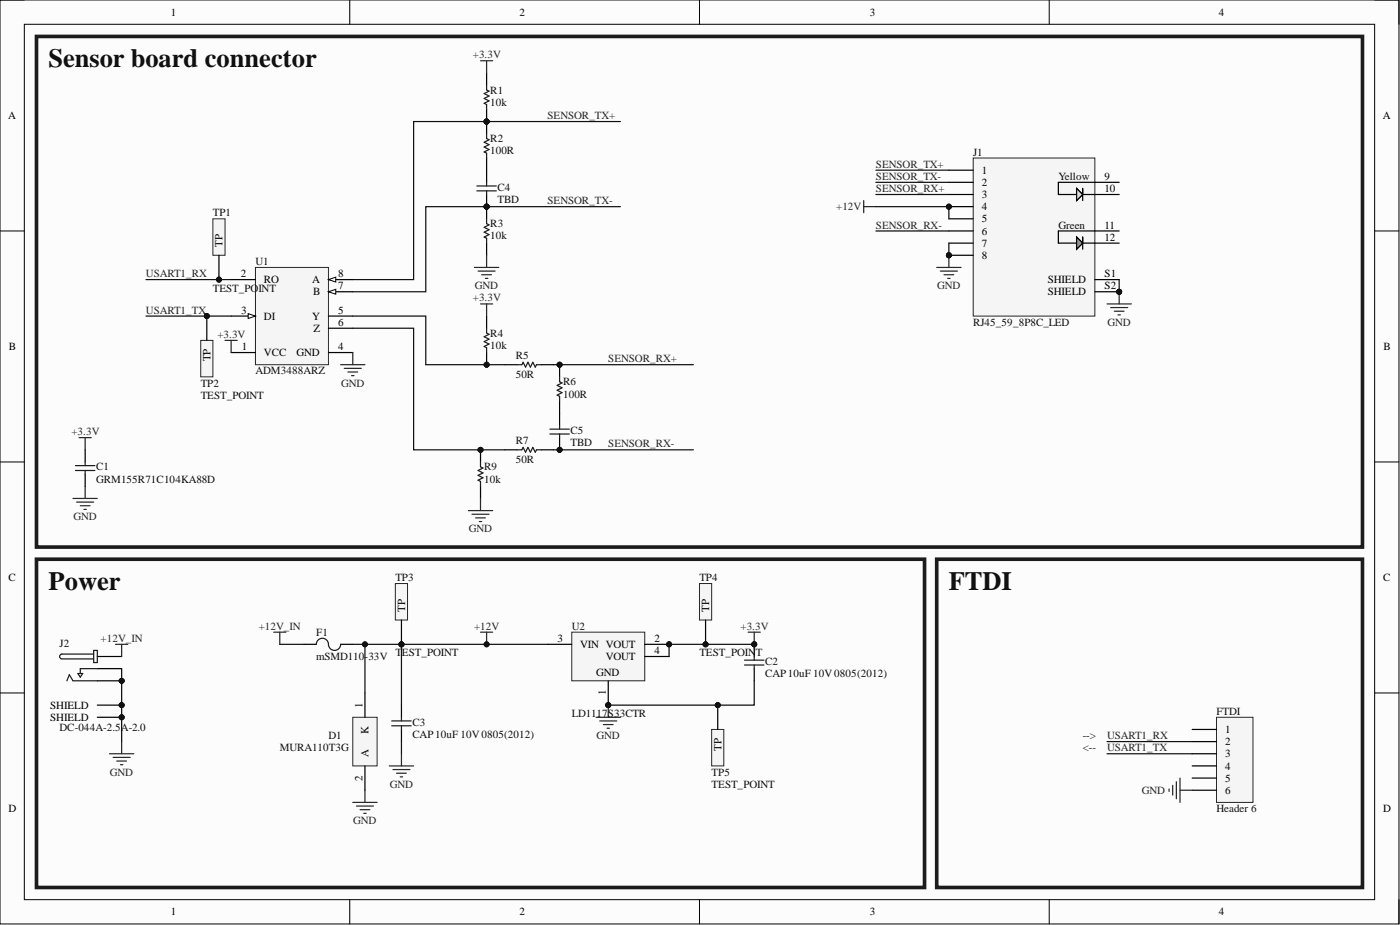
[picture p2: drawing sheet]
<svg xmlns="http://www.w3.org/2000/svg" width="292mm" height="193mm" viewBox="0 0 292 193" stroke-linecap="round" stroke-linejoin="round" font-family="sans-serif">
<defs><g id="words">
<g font-size="5.5" fill="#0e0e0e">
<text x="10.2" y="14">Sensor board connector</text>
<text x="10.2" y="123.1">Power</text>
<text x="198" y="123.1">FTDI</text>
</g>
<g font-size="2.3">
<text x="35.6" y="3.3">1</text>
<text x="108.4" y="3.3">2</text>
<text x="181.5" y="3.3">3</text>
<text x="254.3" y="3.3">4</text>
<text x="1.7" y="24.8">A</text>
<text x="288.5" y="24.8">A</text>
<text x="204.8" y="36.3">1</text>
<text x="204.8" y="38.8">2</text>
<text x="204.8" y="41.3">3</text>
<text x="230.5" y="40.1">10</text>
<text x="230.5" y="37.5">9</text>
<text x="204.8" y="43.9">4</text>
<text x="204.8" y="46.4">5</text>
<text x="230.5" y="47.7">11</text>
<text x="46.4" y="51.5" transform="rotate(-90 46.4 51.5)">TP</text>
<text x="204.8" y="48.9">6</text>
<text x="204.8" y="51.5">7</text>
<text x="230.5" y="50.2">12</text>
<text x="50.3" y="57.8">2</text>
<text x="55.1" y="59.1">RO</text>
<text x="65.1" y="59.1">A</text>
<text x="70.6" y="57.8">8</text>
<text x="204.8" y="54">8</text>
<text x="218.6" y="59.1">SHIELD</text>
<text x="230.5" y="57.8">S1</text>
<text x="50.3" y="65.4">3</text>
<text x="65.3" y="61.6">B</text>
<text x="70.6" y="65.4">5</text>
<text x="70.6" y="60.4">7</text>
<text x="218.6" y="61.6">SHIELD</text>
<text x="230.5" y="60.4">S2</text>
<text x="55.1" y="66.7">DI</text>
<text x="65.1" y="66.7">Y</text>
<text x="65.4" y="69.2">Z</text>
<text x="70.6" y="68">6</text>
<text x="1.9" y="73">B</text>
<text x="43.9" y="75.4" transform="rotate(-90 43.9 75.4)">TP</text>
<text x="50.4" y="73">1</text>
<text x="55.1" y="74.3">VCC</text>
<text x="61.8" y="74.3">GND</text>
<text x="70.6" y="73">4</text>
<text x="288.7" y="73">B</text>
<text x="1.8" y="121.2">C</text>
<text x="288.6" y="121.2">C</text>
<text x="84.5" y="127.6" transform="rotate(-90 84.5 127.6)">TP</text>
<text x="148" y="127.6" transform="rotate(-90 148 127.6)">TP</text>
<text x="116.3" y="133.9">3</text>
<text x="121.1" y="135.2">VIN VOUT</text>
<text x="126.4" y="137.7">VOUT</text>
<text x="136.6" y="133.9">2</text>
<text x="136.6" y="136.4">4</text>
<text x="124.4" y="141">GND</text>
<text x="10.5" y="147.9">SHIELD</text>
<text x="75.6" y="147.6" transform="rotate(-90 75.6 147.6)">1</text>
<text x="126.4" y="144.9" transform="rotate(-90 126.4 144.9)">1</text>
<text x="10.5" y="150.4">SHIELD</text>
<text x="76.9" y="153.1" transform="rotate(-90 76.9 153.1)">K</text>
<text x="255.6" y="152.9">1</text>
<text x="255.6" y="155.5">2</text>
<text x="76.9" y="158" transform="rotate(-90 76.9 158)">A</text>
<text x="150.5" y="156.6" transform="rotate(-90 150.5 156.6)">TP</text>
<text x="255.6" y="158">3</text>
<text x="255.6" y="160.5">4</text>
<text x="75.6" y="162.8" transform="rotate(-90 75.6 162.8)">2</text>
<text x="255.6" y="163.1">5</text>
<text x="255.6" y="165.6">6</text>
<text x="1.8" y="169.4">D</text>
<text x="288.6" y="169.4">D</text>
<text x="35.6" y="191">1</text>
<text x="108.4" y="191">2</text>
<text x="181.5" y="191">3</text>
<text x="254.3" y="191">4</text>
</g>
<g font-size="2.3" fill="#262626">
<text x="98.6" y="12.2">+3.3V</text>
<text x="114.2" y="24.8">SENSOR_TX+</text>
<text x="182.7" y="35">SENSOR_TX+</text>
<text x="182.7" y="37.5">SENSOR_TX-</text>
<text x="182.7" y="40.1">SENSOR_RX+</text>
<text x="114.2" y="42.6">SENSOR_TX-</text>
<text x="174.5" y="43.9">+12V</text>
<text x="182.7" y="47.7">SENSOR_RX-</text>
<text x="30.5" y="57.8">USART1_RX</text>
<text x="30.5" y="65.4">USART1_TX</text>
<text x="98.6" y="62.9">+3.3V</text>
<text x="99.1" y="60.4">GND</text>
<text x="195.5" y="60.4">GND</text>
<text x="45.3" y="70.5">+3.3V</text>
<text x="231.1" y="68">GND</text>
<text x="126.9" y="75.6">SENSOR_RX+</text>
<text x="71.2" y="80.6">GND</text>
<text x="14.9" y="90.8">+3.3V</text>
<text x="126.9" y="93.3">SENSOR_RX-</text>
<text x="15.3" y="108.5">GND</text>
<text x="97.8" y="111.1">GND</text>
<text x="54" y="131.4">+12V_IN</text>
<text x="98.9" y="131.4">+12V</text>
<text x="154.5" y="131.4">+3.3V</text>
<text x="21" y="133.9">+12V_IN</text>
<text x="124.5" y="154.2">GND</text>
<text x="231" y="154.2">USART1_RX</text>
<text x="22.9" y="161.8">GND</text>
<text x="231" y="156.7">USART1_TX</text>
<text x="81.3" y="164.3">GND</text>
<text x="238.2" y="165.6">GND</text>
<text x="73.7" y="172">GND</text>
</g>
<g font-size="2.3" fill="#0e0e0e">
<text x="102.3" y="19.5">R1</text>
<text x="102.3" y="22.1">10k</text>
<text x="102.3" y="29.7">R2</text>
<text x="102.3" y="32.2">100R</text>
<text x="203.1" y="32.5">J1</text>
<text x="103.8" y="39.8">C4</text>
<text x="220.8" y="37.5">Yellow</text>
<text x="44.4" y="45.1">TP1</text>
<text x="102.3" y="47.4">R3</text>
<text x="103.8" y="42.3">TBD</text>
<text x="220.8" y="47.7">Green</text>
<text x="102.3" y="50">10k</text>
<text x="53.3" y="55.3">U1</text>
<text x="44.4" y="60.9">TEST_PO</text>
<text x="53.9" y="60.9">INT</text>
<text x="102.3" y="70.2">R4</text>
<text x="203.1" y="68">RJ45_59_8P8C_LED</text>
<text x="102.3" y="72.8">10k</text>
<text x="107.6" y="74.8">R5</text>
<text x="41.9" y="80.6">TP2</text>
<text x="41.9" y="83.2">TEST_POINT</text>
<text x="53.3" y="78.1">ADM3488ARZ</text>
<text x="107.6" y="78.9">50R</text>
<text x="117.5" y="80.4">R6</text>
<text x="117.5" y="82.9">100R</text>
<text x="107.6" y="92.6">R7</text>
<text x="119" y="90.5">C5</text>
<text x="119" y="93.1">TBD</text>
<text x="20.1" y="98.1">C1</text>
<text x="20.1" y="100.7">GRM155R71C104KA88D</text>
<text x="101" y="98.1">R9</text>
<text x="101" y="100.7">10k</text>
<text x="107.6" y="96.6">50R</text>
<text x="82.5" y="121.2">TP3</text>
<text x="145.9" y="121.2">TP4</text>
<text x="119.3" y="131.4">U2</text>
<text x="12.4" y="134.9">J2</text>
<text x="66" y="132.6">F1</text>
<text x="66" y="137.7">mSMD110-33V</text>
<text x="82.5" y="137">T</text>
<text x="83.8" y="137">EST_POINT</text>
<text x="145.9" y="137">TEST_POIN</text>
<text x="157.7" y="137">T</text>
<text x="159.6" y="138.7">C2</text>
<text x="159.6" y="141.3">CAP10uF 10V0805(2012)</text>
<text x="119.3" y="149.6">LD1117S33CTR</text>
<text x="253.8" y="149.1">FTDI</text>
<text x="12.4" y="152.4">DC-044A-2.5A-2.0</text>
<text x="68.5" y="154.2">D1</text>
<text x="86" y="151.4">C3</text>
<text x="86" y="153.9">CAP10uF 10V0805(2012)</text>
<text x="225.9" y="154.2">--&gt;</text>
<text x="58.4" y="156.7">MURA110T3G</text>
<text x="148.5" y="161.8">TP5</text>
<text x="225.9" y="156.7">&lt;--</text>
<text x="148.5" y="164.3">TEST_POINT</text>
<text x="253.8" y="169.4">Header 6</text>
</g>
</g></defs>
<path d="M0 0h291.9v192.8h-291.9z" fill-rule="evenodd" fill="#fcfcfc"/>
<path d="M0 0h291.9v192.8h-291.9z" fill="none" stroke="#000" stroke-width=".21"/>
<path d="M5.1 5.1h281.7v182.6h-281.7z" fill-rule="evenodd" fill="#fcfcfc"/>
<g fill="none" stroke="#000" stroke-width=".21">
<path d="M0 0h5.1M73 0v5.1M145.9 0v5.1M218.9 0v5.1M286.8 0h5.1v5.1M5.1 5.1h281.7v182.6h-281.7zM0 48.2h5.1M286.8 48.2h5.1M0 96.4h5.1M286.8 96.4h5.1M0 144.6h5.1M286.8 144.6h5.1"/>
<path d="M73 187.7v5.1M145.9 187.7v5.1M218.9 187.7v5.1M291.9 187.7v5.1"/>
</g>
<path d="M7.6 7.6h276.7v106.5h-276.7z" fill="none" stroke="#1c1c1c" stroke-width=".76"/>
<path d="M195.4 55.8h5.1M196.2 56.6h3.6M197 57.3h2M197.7 58.1h.5M198 53.3v2.5" fill="none" stroke="#262626" stroke-width=".25"/>
<circle cx="198" cy="53.3" r=".51" fill="#0e0e0e"/>
<circle cx="198" cy="53.3" r=".51" fill="none" stroke="#0e0e0e" stroke-width=".21"/>
<circle cx="233.5" cy="60.9" r=".51" fill="#0e0e0e"/>
<circle cx="233.5" cy="60.9" r=".51" fill="none" stroke="#0e0e0e" stroke-width=".21"/>
<circle cx="198" cy="43.1" r=".51" fill="#0e0e0e"/>
<circle cx="198" cy="43.1" r=".51" fill="none" stroke="#0e0e0e" stroke-width=".21"/>
<circle cx="198" cy="53.3" r=".51" fill="#0e0e0e"/>
<circle cx="198" cy="53.3" r=".51" fill="none" stroke="#0e0e0e" stroke-width=".21"/>
<path d="M203.1 33h25.3v32.9h-25.3z" fill-rule="evenodd" fill="#f5f5f5"/>
<path d="M203.1 33h25.3v32.9h-25.3z" fill="none" stroke="#262626" stroke-width=".21"/>
<path d="M224.6 39.3l1.3 1.3-1.3 1.2zM225.9 39.3v2.5M233.5 38h-12.7v2.6h3.8M224.6 49.5l1.3 1.2-1.3 1.3zM225.9 40.6h7.6M225.9 50.7h7.6M225.9 49.5v2.5M228.4 58.3h5.1M233.5 48.2h-12.7v2.5h3.8M228.4 60.9h5.1" fill="none" stroke="#000" stroke-width=".25"/>
<circle cx="233.5" cy="60.9" r=".51" fill="#0e0e0e"/>
<circle cx="233.5" cy="60.9" r=".51" fill="none" stroke="#0e0e0e" stroke-width=".21"/>
<path d="M198 35.5h5.1M198 38h5.1M198 40.6h5.1M198 43.1h5.1" fill="none" stroke="#000" stroke-width=".25"/>
<circle cx="198" cy="43.1" r=".51" fill="#0e0e0e"/>
<circle cx="198" cy="43.1" r=".51" fill="none" stroke="#0e0e0e" stroke-width=".21"/>
<path d="M198 45.6h5.1M198 48.2h5.1M198 50.7h5.1M198 53.3h5.1" fill="none" stroke="#000" stroke-width=".25"/>
<circle cx="198" cy="53.3" r=".51" fill="#0e0e0e"/>
<circle cx="198" cy="53.3" r=".51" fill="none" stroke="#0e0e0e" stroke-width=".21"/>
<path d="M224.6 39.3l1.3 1.3-1.3 1.2z" fill="#dadada"/>
<path d="M224.6 39.3l1.3 1.3-1.3 1.2z" fill="none" stroke="#000" stroke-width=".25"/>
<path d="M224.6 49.5l1.3 1.2-1.3 1.3z" fill="#969696"/>
<path d="M224.6 49.5l1.3 1.2-1.3 1.3z" fill="none" stroke="#000" stroke-width=".25"/>
<path d="M231 63.4h5M231.7 64.2h3.6M232.5 64.9h2M233.3 65.7h.5M233.5 60.9v2.5" fill="none" stroke="#262626" stroke-width=".25"/>
<circle cx="233.5" cy="60.9" r=".51" fill="#0e0e0e"/>
<circle cx="233.5" cy="60.9" r=".51" fill="none" stroke="#0e0e0e" stroke-width=".21"/>
<path d="M53.3 55.8h15.2v20.3h-15.2z" fill-rule="evenodd" fill="#f5f5f5"/>
<path d="M53.3 55.8h15.2v20.3h-15.2z" fill="none" stroke="#262626" stroke-width=".21"/>
<path d="M48.2 58.3h5.1M48.2 73.5h5.1M48.2 65.9h5.1" fill="none" stroke="#000" stroke-width=".25"/>
<path d="M51.8 65.4l1.5 .5-1.5 .5z" fill="#fbfbfb"/>
<path d="M51.8 65.4l1.5 .5-1.5 .5z" fill="none" stroke="#000" stroke-width=".21"/>
<path d="M68.5 73.5h5.1M68.5 65.9h5.1M68.5 68.5h5.1M68.5 60.9h5.1" fill="none" stroke="#000" stroke-width=".25"/>
<path d="M68.5 60.9l1.6-.5v1z" fill="#fbfbfb"/>
<path d="M68.5 60.9l1.6-.5v1z" fill="none" stroke="#000" stroke-width=".21"/>
<path d="M68.5 58.3h5.1" fill="none" stroke="#000" stroke-width=".25"/>
<path d="M68.5 58.3l1.6-.5v1z" fill="#fbfbfb"/>
<path d="M68.5 58.3l1.6-.5v1z" fill="none" stroke="#000" stroke-width=".21"/>
<path d="M47 71h2.5M48.2 71v2.5M71.1 76.1h5M71.8 76.8h3.6M72.6 77.6h2M73.4 78.4h.5M73.6 73.5v2.6" fill="none" stroke="#262626" stroke-width=".25"/>
<circle cx="43.1" cy="65.9" r=".51" fill="#0e0e0e"/>
<circle cx="43.1" cy="65.9" r=".51" fill="none" stroke="#0e0e0e" stroke-width=".21"/>
<path d="M41.9 71h2.5v7.6h-2.5z" fill-rule="evenodd" fill="#f5f5f5"/>
<path d="M41.9 71h2.5v7.6h-2.5z" fill="none" stroke="#262626" stroke-width=".21"/>
<path d="M43.1 65.9v5.1" fill="none" stroke="#000" stroke-width=".25"/>
<circle cx="43.1" cy="65.9" r=".51" fill="#0e0e0e"/>
<circle cx="43.1" cy="65.9" r=".51" fill="none" stroke="#0e0e0e" stroke-width=".21"/>
<circle cx="45.7" cy="58.3" r=".51" fill="#0e0e0e"/>
<circle cx="45.7" cy="58.3" r=".51" fill="none" stroke="#0e0e0e" stroke-width=".21"/>
<path d="M44.4 45.6h2.6v7.7h-2.6z" fill-rule="evenodd" fill="#f5f5f5"/>
<path d="M44.4 45.6h2.6v7.7h-2.6z" fill="none" stroke="#262626" stroke-width=".21"/>
<path d="M45.7 53.3v5" fill="none" stroke="#000" stroke-width=".25"/>
<circle cx="45.7" cy="58.3" r=".51" fill="#0e0e0e"/>
<circle cx="45.7" cy="58.3" r=".51" fill="none" stroke="#0e0e0e" stroke-width=".21"/>
<path d="M16.5 91.3h2.5M17.8 91.3v2.5M15.2 104h5.1M16 104.7h3.5M16.8 105.5h2M17.5 106.3h.5M17.8 101.4v2.6M124.4 149.6h5M125.1 150.4h3.6M125.9 151.2h2M126.7 151.9h.5M126.9 147.1v2.5" fill="none" stroke="#262626" stroke-width=".25"/>
<path d="M17.8 93.8v2.6M17.8 98.9v2.5" fill="none" stroke="#000" stroke-width=".25"/>
<path d="M15.7 97.1h4.1M15.7 98.1h4.1M17.8 96.4v.7M17.8 98.1v.8" fill="none" stroke="#1c1c1c" stroke-width=".25"/>
<circle cx="126.9" cy="147.1" r=".51" fill="#0e0e0e"/>
<circle cx="126.9" cy="147.1" r=".51" fill="none" stroke="#0e0e0e" stroke-width=".21"/>
<path d="M156.1 131.9h2.5M157.4 131.9v2.5" fill="none" stroke="#262626" stroke-width=".25"/>
<circle cx="157.4" cy="134.4" r=".51" fill="#0e0e0e"/>
<circle cx="157.4" cy="134.4" r=".51" fill="none" stroke="#0e0e0e" stroke-width=".21"/>
<circle cx="157.4" cy="134.4" r=".51" fill="#0e0e0e"/>
<circle cx="157.4" cy="134.4" r=".51" fill="none" stroke="#0e0e0e" stroke-width=".21"/>
<path d="M157.4 134.4v2.6M157.4 139.5v2.5" fill="none" stroke="#000" stroke-width=".25"/>
<circle cx="157.4" cy="134.4" r=".51" fill="#0e0e0e"/>
<circle cx="157.4" cy="134.4" r=".51" fill="none" stroke="#0e0e0e" stroke-width=".21"/>
<path d="M155.3 137.7h4.1M155.3 138.7h4.1M157.4 137v.7M157.4 138.7v.8" fill="none" stroke="#1c1c1c" stroke-width=".25"/>
<circle cx="126.9" cy="147.1" r=".51" fill="#0e0e0e"/>
<circle cx="126.9" cy="147.1" r=".51" fill="none" stroke="#0e0e0e" stroke-width=".21"/>
<circle cx="139.6" cy="134.4" r=".51" fill="#0e0e0e"/>
<circle cx="139.6" cy="134.4" r=".51" fill="none" stroke="#0e0e0e" stroke-width=".21"/>
<path d="M119.3 131.9h15.2v10.1h-15.2z" fill-rule="evenodd" fill="#f5f5f5"/>
<path d="M119.3 131.9h15.2v10.1h-15.2z" fill="none" stroke="#262626" stroke-width=".21"/>
<path d="M114.2 134.4h5.1M126.9 142v5.1" fill="none" stroke="#000" stroke-width=".25"/>
<circle cx="126.9" cy="147.1" r=".51" fill="#0e0e0e"/>
<circle cx="126.9" cy="147.1" r=".51" fill="none" stroke="#0e0e0e" stroke-width=".21"/>
<path d="M134.5 134.4h5.1" fill="none" stroke="#000" stroke-width=".25"/>
<circle cx="139.6" cy="134.4" r=".51" fill="#0e0e0e"/>
<circle cx="139.6" cy="134.4" r=".51" fill="none" stroke="#0e0e0e" stroke-width=".21"/>
<path d="M134.5 137h5.1" fill="none" stroke="#000" stroke-width=".25"/>
<path d="M81.2 159.8h5.1M83.8 157.2v2.6M73.6 167.4h5.1M74.4 168.2h3.5M75.1 168.9h2.1M75.9 169.7h.5M76.1 164.9v2.5M82 160.5h3.5M82.7 161.3h2.1M83.5 162.1h.5" fill="none" stroke="#262626" stroke-width=".25"/>
<path d="M73.6 149.6h5.1v10.2h-5.1z" fill-rule="evenodd" fill="#f5f5f5"/>
<path d="M73.6 149.6h5.1v10.2h-5.1z" fill="none" stroke="#262626" stroke-width=".21"/>
<path d="M63.5 134.4h2.5M71.1 134.4h2.5M76.1 144.6v5M76.1 159.8v5.1" fill="none" stroke="#000" stroke-width=".25"/>
<path d="M71.1 134.4a1.27 1.27 0 0 1-1.3 1.3 1.27 1.27 0 0 1-1.3-1.3 1.27 1.27 0 0 0-1.3-1.2 1.27 1.27 0 0 0-1.2 1.2" fill="none" stroke="#1c1c1c" stroke-width=".25"/>
<circle cx="147.2" cy="134.4" r=".51" fill="#0e0e0e"/>
<circle cx="147.2" cy="134.4" r=".51" fill="none" stroke="#0e0e0e" stroke-width=".21"/>
<path d="M145.9 121.7h2.6v7.6h-2.6z" fill-rule="evenodd" fill="#f5f5f5"/>
<path d="M145.9 121.7h2.6v7.6h-2.6z" fill="none" stroke="#262626" stroke-width=".21"/>
<path d="M147.2 129.3v5.1" fill="none" stroke="#000" stroke-width=".25"/>
<circle cx="147.2" cy="134.4" r=".51" fill="#0e0e0e"/>
<circle cx="147.2" cy="134.4" r=".51" fill="none" stroke="#0e0e0e" stroke-width=".21"/>
<circle cx="149.7" cy="147.1" r=".51" fill="#0e0e0e"/>
<circle cx="149.7" cy="147.1" r=".51" fill="none" stroke="#0e0e0e" stroke-width=".21"/>
<path d="M148.5 152.2h2.5v7.6h-2.5z" fill-rule="evenodd" fill="#f5f5f5"/>
<path d="M148.5 152.2h2.5v7.6h-2.5z" fill="none" stroke="#262626" stroke-width=".21"/>
<path d="M149.8 147.1v5.1" fill="none" stroke="#000" stroke-width=".25"/>
<circle cx="149.7" cy="147.1" r=".51" fill="#0e0e0e"/>
<circle cx="149.7" cy="147.1" r=".51" fill="none" stroke="#0e0e0e" stroke-width=".21"/>
<circle cx="83.8" cy="134.4" r=".51" fill="#0e0e0e"/>
<circle cx="83.8" cy="134.4" r=".51" fill="none" stroke="#0e0e0e" stroke-width=".21"/>
<path d="M82.5 121.7h2.5v7.6h-2.5z" fill-rule="evenodd" fill="#f5f5f5"/>
<path d="M82.5 121.7h2.5v7.6h-2.5z" fill="none" stroke="#262626" stroke-width=".21"/>
<path d="M83.8 129.3v5.1" fill="none" stroke="#000" stroke-width=".25"/>
<circle cx="83.8" cy="134.4" r=".51" fill="#0e0e0e"/>
<circle cx="83.8" cy="134.4" r=".51" fill="none" stroke="#0e0e0e" stroke-width=".21"/>
<path d="M253.8 149.6h7.6v17.8h-7.6z" fill-rule="evenodd" fill="#f5f5f5"/>
<path d="M253.8 149.6h7.6v17.8h-7.6z" fill="none" stroke="#262626" stroke-width=".21"/>
<path d="M248.7 152.2h5.1M248.7 154.7h5.1M248.7 157.2h5.1M248.7 159.8h5.1M248.7 162.3h5.1M248.7 164.9h5.1" fill="none" stroke="#000" stroke-width=".25"/>
<path d="M243.9 164.6v.5M244.7 163.8v2.1M245.4 163.1v3.5M246.2 162.3v5.1M246.2 164.9h2.5" fill="none" stroke="#262626" stroke-width=".25"/>
<circle cx="25.4" cy="142" r=".51" fill="#0e0e0e"/>
<circle cx="25.4" cy="142" r=".51" fill="none" stroke="#0e0e0e" stroke-width=".21"/>
<circle cx="25.4" cy="149.6" r=".51" fill="#0e0e0e"/>
<circle cx="25.4" cy="149.6" r=".51" fill="none" stroke="#0e0e0e" stroke-width=".21"/>
<circle cx="25.4" cy="147.1" r=".51" fill="#0e0e0e"/>
<circle cx="25.4" cy="147.1" r=".51" fill="none" stroke="#0e0e0e" stroke-width=".21"/>
<path d="M20.3 137h5.1M20.3 142h5.1" fill="none" stroke="#000" stroke-width=".25"/>
<circle cx="25.4" cy="142" r=".51" fill="#0e0e0e"/>
<circle cx="25.4" cy="142" r=".51" fill="none" stroke="#0e0e0e" stroke-width=".21"/>
<path d="M20.3 139.5h5.1M20.3 149.6h5.1" fill="none" stroke="#000" stroke-width=".25"/>
<circle cx="25.4" cy="149.6" r=".51" fill="#0e0e0e"/>
<circle cx="25.4" cy="149.6" r=".51" fill="none" stroke="#0e0e0e" stroke-width=".21"/>
<path d="M20.3 147.1h5.1" fill="none" stroke="#000" stroke-width=".25"/>
<circle cx="25.4" cy="147.1" r=".51" fill="#0e0e0e"/>
<circle cx="25.4" cy="147.1" r=".51" fill="none" stroke="#0e0e0e" stroke-width=".21"/>
<path d="M12.9 137.5h6.6M19.5 136.4h-6.6a.51 .51 0 0 0-.5 .5 .51 .51 0 0 0 .5 .6M19.5 135.7h.8v2.5h-.8zM20.3 139.5h-3.5v1M14 142l.5-1.2 .7 1.2h5.1M16.2 140.5h1.1l-.5 .8z" fill="none" stroke="#1c1c1c" stroke-width=".25"/>
<path d="M57.1 131.9h2.5M58.4 131.9v2.5M100.3 131.9h2.5M101.5 131.9v2.5M22.8 157.2h5.1M23.6 158h3.6M24.4 158.8h2M25.1 159.5h.5M25.4 154.7v2.5" fill="none" stroke="#262626" stroke-width=".25"/>
<circle cx="101.5" cy="134.4" r=".51" fill="#0e0e0e"/>
<circle cx="101.5" cy="134.4" r=".51" fill="none" stroke="#0e0e0e" stroke-width=".21"/>
<path d="M180.2 41.8v2.6M180.2 43.1h2.5M24.1 134.4h2.6M25.4 134.4v2.6" fill="none" stroke="#262626" stroke-width=".25"/>
<path d="M83.8 147.1v2.5M83.8 152.2v2.5" fill="none" stroke="#000" stroke-width=".25"/>
<path d="M81.7 150.4h4.1M81.7 151.4h4.1M83.8 149.6v.8M83.8 151.4v.8" fill="none" stroke="#1c1c1c" stroke-width=".25"/>
<path d="M7.6 116.7h185.3v68.4h-185.3zM195.4 116.7h88.9v68.4h-88.9z" fill="none" stroke="#1c1c1c" stroke-width=".76"/>
<circle cx="101.5" cy="76.1" r=".51" fill="#0e0e0e"/>
<circle cx="101.5" cy="76.1" r=".51" fill="none" stroke="#0e0e0e" stroke-width=".21"/>
<path d="M101.5 73.5v2.6" fill="none" stroke="#000" stroke-width=".25"/>
<circle cx="101.5" cy="76.1" r=".51" fill="#0e0e0e"/>
<circle cx="101.5" cy="76.1" r=".51" fill="none" stroke="#0e0e0e" stroke-width=".21"/>
<path d="M101.5 65.9v2.6" fill="none" stroke="#000" stroke-width=".25"/>
<path d="M101.5 68.5v1l.5 .2-1 .5 1 .6-1 .5 1 .5-1 .5 .5 .2v1" fill="none" stroke="#1c1c1c" stroke-width=".25"/>
<circle cx="100.3" cy="93.8" r=".51" fill="#0e0e0e"/>
<circle cx="100.3" cy="93.8" r=".51" fill="none" stroke="#0e0e0e" stroke-width=".21"/>
<path d="M100.3 93.8v2.6M100.3 101.4v2.6" fill="none" stroke="#000" stroke-width=".25"/>
<circle cx="100.3" cy="93.8" r=".51" fill="#0e0e0e"/>
<circle cx="100.3" cy="93.8" r=".51" fill="none" stroke="#0e0e0e" stroke-width=".21"/>
<path d="M107.9 76.1h1l.2-.5 .5 1 .6-1 .5 1 .5-1 .5 1 .2-.5h1M100.3 96.4v1l.5 .2-1.1 .5 1.1 .6-1.1 .5 1.1 .5-1.1 .5 .6 .2v1M107.9 93.8h1l.2-.5 .5 1 .6-1 .5 1 .5-1 .5 1 .2-.5h1" fill="none" stroke="#1c1c1c" stroke-width=".25"/>
<path d="M100.3 63.4h2.5M101.5 63.4v2.5M97.7 106.5h5.1M98.5 107.3h3.5M99.2 108h2.1M100 108.8h.5M100.3 104v2.5" fill="none" stroke="#262626" stroke-width=".25"/>
<path d="M105.3 76.1h2.6M112.9 76.1h2.6M105.3 93.8h2.6M112.9 93.8h2.6" fill="none" stroke="#000" stroke-width=".25"/>
<circle cx="116.8" cy="93.8" r=".51" fill="#0e0e0e"/>
<circle cx="116.8" cy="93.8" r=".51" fill="none" stroke="#0e0e0e" stroke-width=".21"/>
<path d="M116.8 91.3v2.5" fill="none" stroke="#000" stroke-width=".25"/>
<circle cx="116.8" cy="93.8" r=".51" fill="#0e0e0e"/>
<circle cx="116.8" cy="93.8" r=".51" fill="none" stroke="#0e0e0e" stroke-width=".21"/>
<path d="M116.8 86.2v2.6" fill="none" stroke="#000" stroke-width=".25"/>
<path d="M114.7 89.5h4.1M114.7 90.5h4.1M116.8 88.8v.7M116.8 90.5v.8" fill="none" stroke="#1c1c1c" stroke-width=".25"/>
<circle cx="116.8" cy="76.1" r=".51" fill="#0e0e0e"/>
<circle cx="116.8" cy="76.1" r=".51" fill="none" stroke="#0e0e0e" stroke-width=".21"/>
<path d="M116.8 76.1v2.5M116.8 83.7v2.5" fill="none" stroke="#000" stroke-width=".25"/>
<circle cx="116.8" cy="76.1" r=".51" fill="#0e0e0e"/>
<circle cx="116.8" cy="76.1" r=".51" fill="none" stroke="#0e0e0e" stroke-width=".21"/>
<path d="M116.8 78.6v1l.5 .3-1.1 .5 1.1 .5-1.1 .5 1.1 .5-1.1 .5 .6 .3v1" fill="none" stroke="#1c1c1c" stroke-width=".25"/>
<circle cx="101.5" cy="25.4" r=".51" fill="#0e0e0e"/>
<circle cx="101.5" cy="25.4" r=".51" fill="none" stroke="#0e0e0e" stroke-width=".21"/>
<path d="M101.5 22.8v2.6" fill="none" stroke="#000" stroke-width=".25"/>
<circle cx="101.5" cy="25.4" r=".51" fill="#0e0e0e"/>
<circle cx="101.5" cy="25.4" r=".51" fill="none" stroke="#0e0e0e" stroke-width=".21"/>
<path d="M101.5 15.2v2.5" fill="none" stroke="#000" stroke-width=".25"/>
<path d="M101.5 17.7v1.1l.5 .2-1 .5 1 .5-1 .5 1 .5-1 .6 .5 .2v1" fill="none" stroke="#1c1c1c" stroke-width=".25"/>
<circle cx="101.5" cy="43.1" r=".51" fill="#0e0e0e"/>
<circle cx="101.5" cy="43.1" r=".51" fill="none" stroke="#0e0e0e" stroke-width=".21"/>
<path d="M101.5 43.1v2.5M101.5 50.7v2.6" fill="none" stroke="#000" stroke-width=".25"/>
<circle cx="101.5" cy="43.1" r=".51" fill="#0e0e0e"/>
<circle cx="101.5" cy="43.1" r=".51" fill="none" stroke="#0e0e0e" stroke-width=".21"/>
<path d="M101.5 45.6v1.1l.5 .2-1 .5 1 .5-1 .5 1 .5-1 .6 .5 .2v1" fill="none" stroke="#1c1c1c" stroke-width=".25"/>
<path d="M100.3 12.7h2.5M101.5 12.7v2.5M99 55.8h5.1M99.7 56.6h3.6M100.5 57.3h2M101.3 58.1h.5M101.5 53.3v2.5" fill="none" stroke="#262626" stroke-width=".25"/>
<circle cx="101.5" cy="43.1" r=".51" fill="#0e0e0e"/>
<circle cx="101.5" cy="43.1" r=".51" fill="none" stroke="#0e0e0e" stroke-width=".21"/>
<path d="M101.5 40.6v2.5" fill="none" stroke="#000" stroke-width=".25"/>
<circle cx="101.5" cy="43.1" r=".51" fill="#0e0e0e"/>
<circle cx="101.5" cy="43.1" r=".51" fill="none" stroke="#0e0e0e" stroke-width=".21"/>
<path d="M101.5 35.5v2.5" fill="none" stroke="#000" stroke-width=".25"/>
<path d="M99.5 38.8h4.1M99.5 39.8h4.1M101.5 38v.8M101.5 39.8v.8" fill="none" stroke="#1c1c1c" stroke-width=".25"/>
<circle cx="101.5" cy="25.4" r=".51" fill="#0e0e0e"/>
<circle cx="101.5" cy="25.4" r=".51" fill="none" stroke="#0e0e0e" stroke-width=".21"/>
<path d="M101.5 25.4v2.5M101.5 33v2.5" fill="none" stroke="#000" stroke-width=".25"/>
<circle cx="101.5" cy="25.4" r=".51" fill="#0e0e0e"/>
<circle cx="101.5" cy="25.4" r=".51" fill="none" stroke="#0e0e0e" stroke-width=".21"/>
<path d="M101.5 27.9v1l.5 .3-1 .5 1 .5-1 .5 1 .5-1 .5 .5 .3v1" fill="none" stroke="#1c1c1c" stroke-width=".25"/>
<path d="M198 50.7v2.6" fill="none" stroke="#0e0e0e" stroke-width=".25"/>
<circle cx="198" cy="53.3" r=".51" fill="#0e0e0e"/>
<circle cx="198" cy="53.3" r=".51" fill="none" stroke="#0e0e0e" stroke-width=".21"/>
<path d="M30.5 65.9h17.7" fill="none" stroke="#0e0e0e" stroke-width=".25"/>
<circle cx="43.1" cy="65.9" r=".51" fill="#0e0e0e"/>
<circle cx="43.1" cy="65.9" r=".51" fill="none" stroke="#0e0e0e" stroke-width=".21"/>
<path d="M30.5 58.3h17.7" fill="none" stroke="#0e0e0e" stroke-width=".25"/>
<circle cx="45.7" cy="58.3" r=".51" fill="#0e0e0e"/>
<circle cx="45.7" cy="58.3" r=".51" fill="none" stroke="#0e0e0e" stroke-width=".21"/>
<path d="M58.4 134.4h5.1M73.6 134.4h2.5" fill="none" stroke="#0e0e0e" stroke-width=".25"/>
<circle cx="76.1" cy="134.4" r=".51" fill="#0e0e0e"/>
<circle cx="76.1" cy="134.4" r=".51" fill="none" stroke="#0e0e0e" stroke-width=".21"/>
<path d="M73.6 68.5h12.7v25.3h19" fill="none" stroke="#0e0e0e" stroke-width=".25"/>
<circle cx="100.3" cy="93.8" r=".51" fill="#0e0e0e"/>
<circle cx="100.3" cy="93.8" r=".51" fill="none" stroke="#0e0e0e" stroke-width=".21"/>
<path d="M73.6 65.9h15.2v10.2h16.5" fill="none" stroke="#0e0e0e" stroke-width=".25"/>
<circle cx="101.5" cy="76.1" r=".51" fill="#0e0e0e"/>
<circle cx="101.5" cy="76.1" r=".51" fill="none" stroke="#0e0e0e" stroke-width=".21"/>
<path d="M101.5 43.1h-12.7v17.8h-15.2" fill="none" stroke="#0e0e0e" stroke-width=".25"/>
<circle cx="101.5" cy="43.1" r=".51" fill="#0e0e0e"/>
<circle cx="101.5" cy="43.1" r=".51" fill="none" stroke="#0e0e0e" stroke-width=".21"/>
<path d="M101.5 25.4h-15.2v32.9h-12.7" fill="none" stroke="#0e0e0e" stroke-width=".25"/>
<circle cx="101.5" cy="25.4" r=".51" fill="#0e0e0e"/>
<circle cx="101.5" cy="25.4" r=".51" fill="none" stroke="#0e0e0e" stroke-width=".21"/>
<path d="M114.2 134.4h-38.1v10.2" fill="none" stroke="#0e0e0e" stroke-width=".25"/>
<circle cx="76.1" cy="134.4" r=".51" fill="#0e0e0e"/>
<circle cx="76.1" cy="134.4" r=".51" fill="none" stroke="#0e0e0e" stroke-width=".21"/>
<circle cx="83.8" cy="134.4" r=".51" fill="#0e0e0e"/>
<circle cx="83.8" cy="134.4" r=".51" fill="none" stroke="#0e0e0e" stroke-width=".21"/>
<circle cx="101.5" cy="134.4" r=".51" fill="#0e0e0e"/>
<circle cx="101.5" cy="134.4" r=".51" fill="none" stroke="#0e0e0e" stroke-width=".21"/>
<path d="M101.5 43.1h27.9" fill="none" stroke="#0e0e0e" stroke-width=".25"/>
<circle cx="101.5" cy="43.1" r=".51" fill="#0e0e0e"/>
<circle cx="101.5" cy="43.1" r=".51" fill="none" stroke="#0e0e0e" stroke-width=".21"/>
<path d="M101.5 25.4h27.9" fill="none" stroke="#0e0e0e" stroke-width=".25"/>
<circle cx="101.5" cy="25.4" r=".51" fill="#0e0e0e"/>
<circle cx="101.5" cy="25.4" r=".51" fill="none" stroke="#0e0e0e" stroke-width=".21"/>
<path d="M115.5 93.8h29.2" fill="none" stroke="#0e0e0e" stroke-width=".25"/>
<circle cx="116.8" cy="93.8" r=".51" fill="#0e0e0e"/>
<circle cx="116.8" cy="93.8" r=".51" fill="none" stroke="#0e0e0e" stroke-width=".21"/>
<path d="M115.5 76.1h29.2" fill="none" stroke="#0e0e0e" stroke-width=".25"/>
<circle cx="116.8" cy="76.1" r=".51" fill="#0e0e0e"/>
<circle cx="116.8" cy="76.1" r=".51" fill="none" stroke="#0e0e0e" stroke-width=".21"/>
<path d="M157.4 142v5.1h-30.5" fill="none" stroke="#0e0e0e" stroke-width=".25"/>
<circle cx="126.9" cy="147.1" r=".51" fill="#0e0e0e"/>
<circle cx="126.9" cy="147.1" r=".51" fill="none" stroke="#0e0e0e" stroke-width=".21"/>
<circle cx="149.7" cy="147.1" r=".51" fill="#0e0e0e"/>
<circle cx="149.7" cy="147.1" r=".51" fill="none" stroke="#0e0e0e" stroke-width=".21"/>
<path d="M157.4 134.4h-17.8v2.6" fill="none" stroke="#0e0e0e" stroke-width=".25"/>
<circle cx="139.6" cy="134.4" r=".51" fill="#0e0e0e"/>
<circle cx="139.6" cy="134.4" r=".51" fill="none" stroke="#0e0e0e" stroke-width=".21"/>
<circle cx="147.2" cy="134.4" r=".51" fill="#0e0e0e"/>
<circle cx="147.2" cy="134.4" r=".51" fill="none" stroke="#0e0e0e" stroke-width=".21"/>
<circle cx="157.4" cy="134.4" r=".51" fill="#0e0e0e"/>
<circle cx="157.4" cy="134.4" r=".51" fill="none" stroke="#0e0e0e" stroke-width=".21"/>
<path d="M182.7 43.1h15.3v2.5M182.7 48.2h15.3" fill="none" stroke="#0e0e0e" stroke-width=".25"/>
<circle cx="198" cy="43.1" r=".51" fill="#0e0e0e"/>
<circle cx="198" cy="43.1" r=".51" fill="none" stroke="#0e0e0e" stroke-width=".21"/>
<path d="M182.7 38h15.3M182.7 35.5h15.3M182.7 40.6h15.3M25.4 139.5v15.2M231 157.2h17.7M231 154.7h17.7" fill="none" stroke="#0e0e0e" stroke-width=".25"/>
<circle cx="25.4" cy="149.6" r=".51" fill="#0e0e0e"/>
<circle cx="25.4" cy="149.6" r=".51" fill="none" stroke="#0e0e0e" stroke-width=".21"/>
<circle cx="25.4" cy="147.1" r=".51" fill="#0e0e0e"/>
<circle cx="25.4" cy="147.1" r=".51" fill="none" stroke="#0e0e0e" stroke-width=".21"/>
<circle cx="25.4" cy="142" r=".51" fill="#0e0e0e"/>
<circle cx="25.4" cy="142" r=".51" fill="none" stroke="#0e0e0e" stroke-width=".21"/>
<path d="M83.8 134.4v12.7M83.8 154.7v2.5" fill="none" stroke="#0e0e0e" stroke-width=".25"/>
<circle cx="83.8" cy="134.4" r=".51" fill="#0e0e0e"/>
<circle cx="83.8" cy="134.4" r=".51" fill="none" stroke="#0e0e0e" stroke-width=".21"/>
<path d="M233.5 58.3v2.6" fill="none" stroke="#0e0e0e" stroke-width=".25"/>
<circle cx="233.5" cy="60.9" r=".51" fill="#0e0e0e"/>
<circle cx="233.5" cy="60.9" r=".51" fill="none" stroke="#0e0e0e" stroke-width=".21"/>
<use href="#words"/>
</svg>
